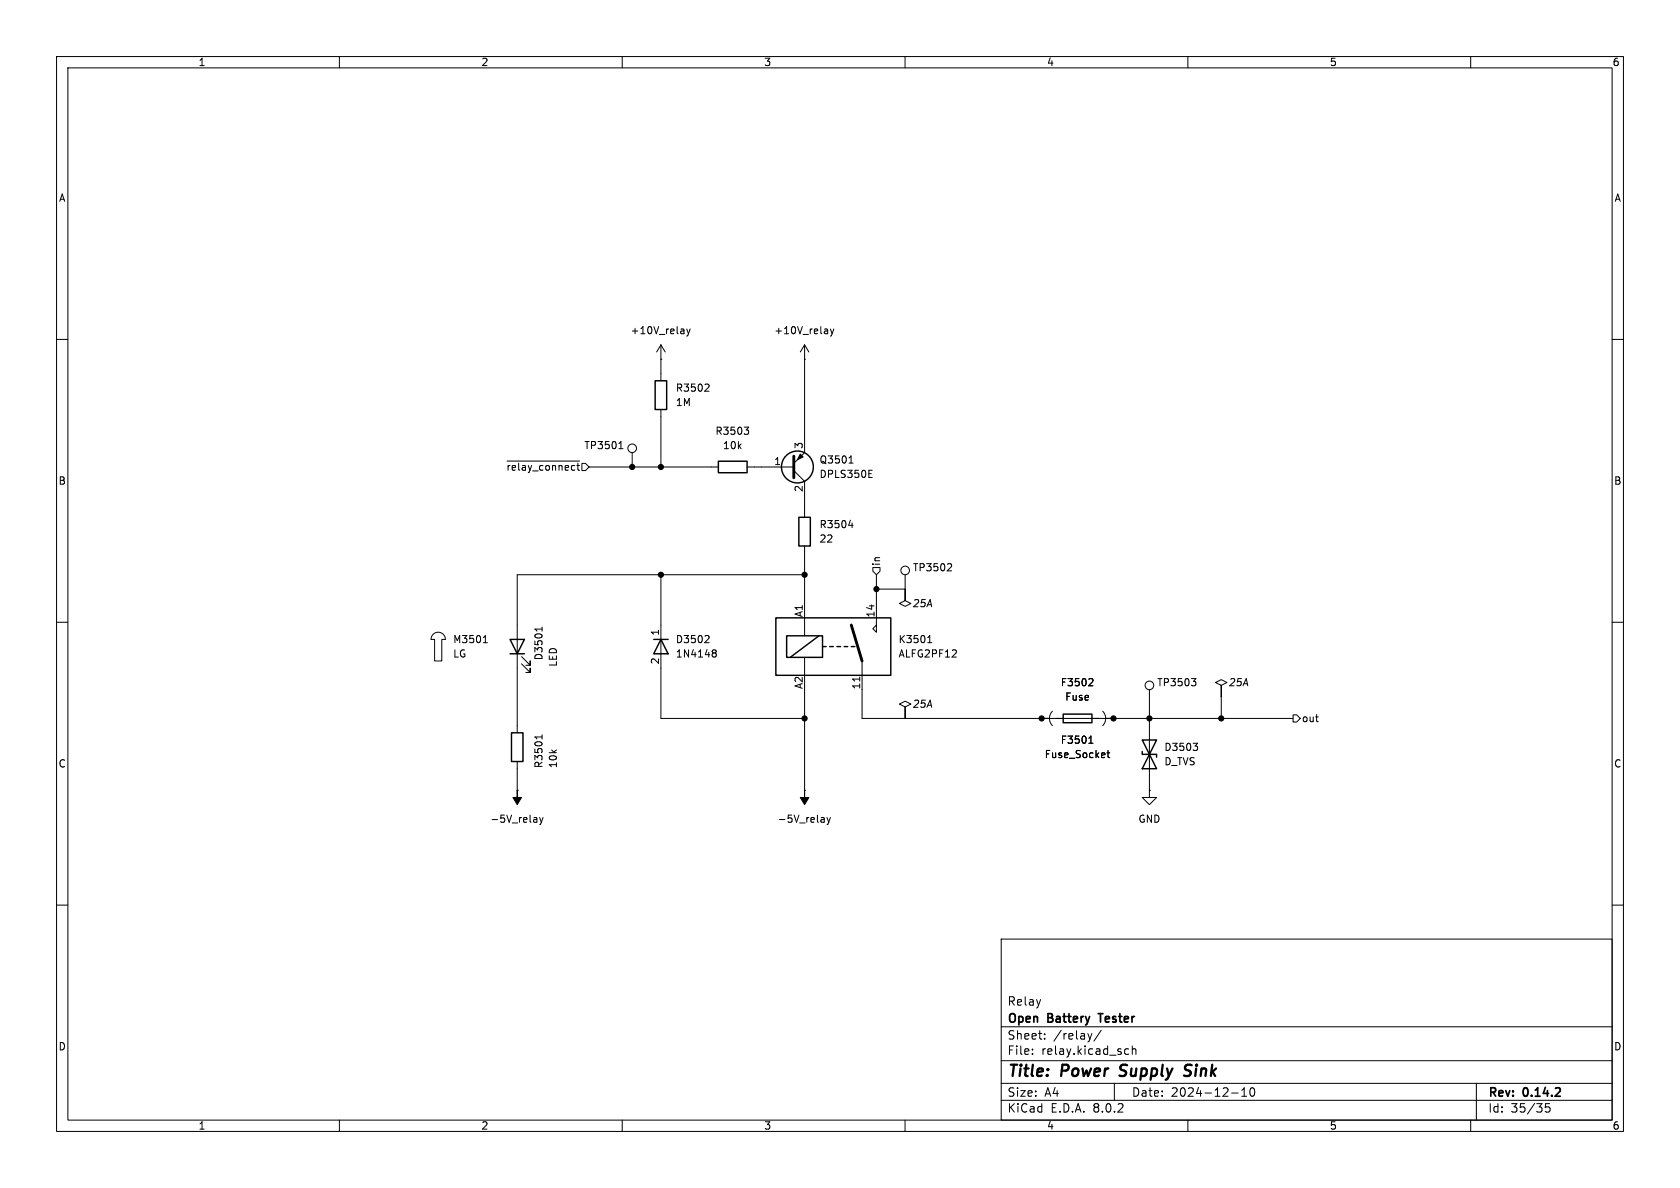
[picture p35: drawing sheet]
<svg xmlns="http://www.w3.org/2000/svg" width="297mm" height="210mm" viewBox="0 0 297 210" stroke-linecap="round" stroke-linejoin="round" font-family="sans-serif">
<defs><g id="words">
<g font-size="2.8">
<text x="178" y="190.9">Title:</text>
<text x="187.7" y="190.9">Power</text>
<text x="198.8" y="190.9">Supply</text>
<text x="211.1" y="190.9">Sink</text>
</g>
<g font-size="2.1">
<text x="178" y="178">Relay</text>
<text x="178" y="184">Sheet:</text>
<text x="178" y="181.2">Open</text>
<text x="185.3" y="181.2">Battery</text>
<text x="186.2" y="184">/relay/</text>
<text x="195" y="181.2">Tester</text>
<text x="178" y="186.7">File:</text>
<text x="184.1" y="186.7">relay.kicad_sch</text>
<text x="178" y="196.9">KiCad</text>
<text x="178" y="194.1">Size:</text>
<text x="184.7" y="194.1">A4</text>
<text x="185.7" y="196.9">E.D.A.</text>
<text x="193.3" y="196.9">8.0.2</text>
<text x="200" y="194.1">Date:</text>
<text x="207" y="194.1">2024-12-10</text>
<text x="263" y="194.3">Rev:</text>
<text x="263" y="196.9">Id:</text>
<text x="267.1" y="196.9">35/35</text>
<text x="269.4" y="194.3">0.14.2</text>
</g>
<g font-size="1.8">
<text x="35" y="11.9">1</text>
<text x="85" y="11.9">2</text>
<text x="135" y="11.9">3</text>
<text x="185" y="11.9">4</text>
<text x="235" y="11.9">5</text>
<text x="285" y="11.9">6</text>
<text x="10.3" y="35.9">A</text>
<text x="285.3" y="35.9">A</text>
<text x="111.4" y="59.3">+10V_relay</text>
<text x="136.8" y="59.3">+10V_relay</text>
<text x="119.4" y="72">1M</text>
<text x="119.4" y="69.4">R3502</text>
<text x="126.4" y="77.1">R3503</text>
<text x="89.4" y="83.4">~{relay_connect}</text>
<text x="103.2" y="79.6">TP3501</text>
<text x="127.7" y="79.6">10k</text>
<text x="136.8" y="82.3">1</text>
<text x="142" y="79.4" transform="rotate(-90 142 79.4)">3</text>
<text x="144.8" y="82.1">Q3501</text>
<text x="10.3" y="85.9">B</text>
<text x="142" y="87.1" transform="rotate(-90 142 87.1)">2</text>
<text x="144.8" y="84.7">DPLS350E</text>
<text x="285.3" y="85.9">B</text>
<text x="144.8" y="93.6">R3504</text>
<text x="144.8" y="96.1">22</text>
<text x="155.8" y="100.1" transform="rotate(-90 155.8 100.1)">in</text>
<text x="161.3" y="101.2">TP3502</text>
<text x="161.2" y="107.5">25A</text>
<text x="80" y="113.9">M3501</text>
<text x="116.6" y="112.5" transform="rotate(-90 116.6 112.5)">1</text>
<text x="119.4" y="113.9">D3502</text>
<text x="142" y="109.2" transform="rotate(-90 142 109.2)">A1</text>
<text x="154.7" y="109.3" transform="rotate(-90 154.7 109.3)">14</text>
<text x="158.8" y="113.9">K3501</text>
<text x="80" y="116.4">LG</text>
<text x="96.1" y="116.8" transform="rotate(-90 96.1 116.8)">D3501</text>
<text x="98.7" y="118" transform="rotate(-90 98.7 118)">LED</text>
<text x="116.6" y="117.5" transform="rotate(-90 116.6 117.5)">2</text>
<text x="119.4" y="116.4">1N4148</text>
<text x="158.8" y="116.4">ALFG2PF12</text>
<text x="142" y="121.9" transform="rotate(-90 142 121.9)">A2</text>
<text x="152.1" y="122" transform="rotate(-90 152.1 122)">11</text>
<text x="161.2" y="125.3">25A</text>
<text x="187.4" y="121.5">F3502</text>
<text x="188.2" y="124.1">Fuse</text>
<text x="204.5" y="121.5">TP3503</text>
<text x="217.1" y="121.5">25A</text>
<text x="187.4" y="131.7">F3501</text>
<text x="230.1" y="127.9">out</text>
<text x="10.3" y="135.9">C</text>
<text x="96.1" y="135.9" transform="rotate(-90 96.1 135.9)">R3501</text>
<text x="98.7" y="135.9" transform="rotate(-90 98.7 135.9)">10k</text>
<text x="184.6" y="134.2">Fuse_Socket</text>
<text x="205.7" y="135.5">D_TVS</text>
<text x="205.7" y="132.9">D3503</text>
<text x="285.3" y="135.9">C</text>
<text x="86.6" y="145.6">-5V_relay</text>
<text x="137.4" y="145.6">-5V_relay</text>
<text x="201.2" y="145.6">GND</text>
<text x="10.3" y="185.9">D</text>
<text x="285.3" y="185.9">D</text>
<text x="35" y="199.9">1</text>
<text x="85" y="199.9">2</text>
<text x="135" y="199.9">3</text>
<text x="185" y="199.9">4</text>
<text x="235" y="199.9">5</text>
<text x="285" y="199.9">6</text>
</g>
</g></defs>
<g fill="none" stroke="#000" stroke-width=".18">
<path d="M10 10h277v190h-277zM12 12h273v186h-273zM60 10v2M110 10v2M160 10v2M210 10v2M260 10v2M10 60h2M121.4 58.2l.3 .8M121.7 59l-.3 .4M122 58.2l-.3 .8M146.8 58.2l.3 .8"/>
<path d="M147.1 59l-.3 .4M147.4 58.2l-.3 .8M285 60h2M109.4 79.3h.7M109.7 78.2l.1-.2v1.3M116.8 63.5h.1M116.8 61v6.3M116.8 72.4v10.2M116.8 61l-.7 1.2M116.8 61l.8 1.2M125.1 67.9l.3 .2-.1 .3-.7 .8h.8M131.6 75.5h.8l-.5 .5"/>
<path d="M132.1 76l.3 .2v.3l-.3 .3M142.2 63.5h.1M142.2 61v19l-1.9 1.9M142.2 61l-.7 1.2M142.2 61l.8 1.2M89.6 81.5h12.9M102.9 81.9h.6l.6 .7-.6 .6h-.6zM104.1 82.6h22.9M111.8 80v2.6M132.1 82.6h8.2M140.3 83.2l1.9 1.9v6.3M142.2 96.5v15.9"/>
<path d="M150 92.9h.8M150.1 81.9h.7M150.3 80.8l.2-.2v1.3M150.6 92.4v.9M153.6 83.7h.4M153.6 84.4h.6M153.6 83.1h.6M168 99.6l.2 .3v.3l-.8 .7h.8M10 110h2M76.6 112.1a1.27 1.27 0 0 1 1.4-.2 1.27 1.27 0 0 1 .7 1.1h-.6v3.8h-1.3v-3.8h-.6l.1-.5zM85.4 113.6h.8M85.7 112.5l.1-.2v1.3"/>
<path d="M92.2 117.3l1.5 1.6v-.8v.8h-.7M92.2 116.1l1.5 1.5v-.8v.8h-.7M95.8 110.8v.8M95.8 111.2h-1.2l.3 .2M116.8 101.6v25.4h25.4M125.1 112.3l.3 .3-.1 .3-.7 .7h.8M126 115.4h.1M126 114.9h.4l.2 .1v.2l-.2 .2M126.1 115.4h.3M126.1 115.4l-.1 .1M126.4 115.4l.2 .3v.3l-.2 .1h-.4M142.2 101.6h-50.8v27.9"/>
<path d="M142.2 116.2v3.2M152 119.7v.7M152.4 116.8v10.2h76.2M154.3 100.3h1.3v.7l-.7 .6-.6-.6zM154.9 101.6v10.2l-.6-.7 .6-.6M154.9 104.1h5.1M160 104.1v2.1l1 .5-1 .5-1-.5 1-.5zM160 101.6v2.5M164 113.6h.7M164.1 112.6l.3-.3v1.3M193 120l.2 .2v.3l-.8 .7h.8M210.6 120h.8l-.4 .4"/>
<path d="M285 110h2M91.4 139.7h.1M91.4 134.6v5.1M95.8 129.9v.7M95.8 130.3h-1.2l.3 .2M142.2 139.7h.1M142.2 121.9v17.8M159 124.5l1-.5 1 .5-1 .5v2v-2zM186.1 125.7a1.79 1.79 0 0 0 0 2.6M192.5 131.4h.7M192.6 130.4l.3-.3v1.3M194.9 125.7a1.8 1.8 0 0 1 0 2.6"/>
<path d="M195.7 133.1h.5M195.9 132.7v1l.3 .2M203.2 139.7v1.3h1.3l-1.3 1.2-1.3-1.2h1.3M203.2 139.7h.1M203.2 121.9v17.8M210.9 131.4h.8l-.4 .5M211.2 120.4l.2 .3v.3l-.2 .2M211.5 131.9l.2 .2v.3l-.2 .3M214.9 120.7l1-.6 1 .6-1 .5v2v-2zM215.9 123.2v3.8M228.6 126.4h.6l.7 .6-.7 .6h-.6zM10 160h2"/>
<path d="M94.7 144.5l.2 .2v.7M94.9 145.3l-.4 .1M94.9 144.8l-.4 .1M95.4 144.5l.3 .9M95.7 145.4l-.3 .4M96 144.5l-.3 .9M145.5 144.5l.2 .2v.7M145.7 145.3l-.4 .1M145.7 144.8l-.4 .1M146.2 144.5l.3 .9M146.5 145.4l-.3 .4M146.8 144.5l-.3 .9"/>
<path d="M285 160h2M177 166h108v32h-108zM60 198v2M110 198v2M160 198v2M177 194.5h108M177 191.5h108M177 187.5h108M177 181.5h108M182.5 186.3v.1M182.5 185.5v.1M184.7 183.6v.1"/>
<path d="M184.7 182.8v.1M193 182.7l-.3 1M194.7 182.1l-1.3 2M197 191.5v3M199 186.3h.5M199 185.5h.5M200.2 185.5l.2-.1 .3 .1 .1 .9M200.2 184.9v1.5M210 198v2M217.7 193.2h1.2M219.5 193.8h.9M219.5 192.7l.5-.4v1.5"/>
<path d="M221.2 192.4l.1-.1a.81 .81 0 0 1 .6 .6 .81 .81 0 0 1-.3 .8l-.1 .1a.81 .81 0 0 1-.6-.6 .81 .81 0 0 1 .3-.8zM260 198v2M261 191.5v6.5M274 195.1h-.8v.7l.2-.1h.5l.1 .3v.5l-.3 .1-.5-.1"/>
<circle cx="111.8" cy="79.2" r=".76"/>
<circle cx="160" cy="100.8" r=".76"/>
<circle cx="203.2" cy="121.2" r=".76"/>
</g>
<path d="M194.1 179.2h.9M274.9 193.8h.9M275.8 192.4v.5" fill="none" stroke="#000" stroke-width=".3"/>
<path d="M197.9 190.1l.3 .1M198.2 188.4l-.1 .4v.2M210.4 190a.85 .85 0 0 1-1.1 .1M210.4 188.2l-.7 .1a.46 .46 0 0 0-.2 .5 .46 .46 0 0 0 .3 .4l.6 .2" fill="none" stroke="#000" stroke-width=".4"/>
<g fill="none" stroke="#000" stroke-width=".25">
<path d="M115.8 67.3h2.1v5.1h-2.1zM127 81.5h5.1v2.1h-5.1zM141.2 91.4h2.1v5.1h-2.1zM90.2 113h2.5l-1.3 2.6zM90.2 115.6h2.5M115.6 113h2.5M116.8 113l1.3 2.6h-2.5zM137.2 109.2h20.3v10.2h-20.3zM139.1 112.4h6.3v3.8h-6.3zM144.8 112.4l-5.1 3.8M145.4 114.3h.6M146.7 114.3h.6"/>
<path d="M148 114.3h.6M149.2 114.3h.7M150.5 114.3h.6M90.4 129.5h2.1v5.1h-2.1zM188 126.2h5v1.6h-5zM201.9 132.8v.6h2.6v.5M201.9 130.8h2.6l-2.6 5.1h2.6z"/>
<circle cx="141" cy="82.5" r="2.82"/>
</g>
<g fill="#000" stroke="#000" stroke-width=".18">
<path d="M141.5 80.3l.5 .5-1 .5zM91.4 139.7v1.3h.8l-.8 1.2-.7-1.2h.7zM142.2 139.7v1.3h.8l-.8 1.2-.7-1.2h.7z"/>
<circle cx="111.8" cy="82.6" r=".46"/>
<circle cx="116.8" cy="82.6" r=".46"/>
<circle cx="116.8" cy="101.6" r=".46"/>
<circle cx="142.2" cy="101.6" r=".46"/>
<circle cx="154.9" cy="104.1" r=".46"/>
<circle cx="142.2" cy="127" r=".46"/>
<circle cx="184.1" cy="127" r=".46"/>
<circle cx="196.8" cy="127" r=".46"/>
<circle cx="203.2" cy="127" r=".46"/>
<circle cx="215.9" cy="127" r=".46"/>
</g>
<path d="M140.3 80.6v3.9M150.5 110.5l1.9 6.3" fill="none" stroke="#000" stroke-width=".51"/>
<use href="#words"/>
</svg>
